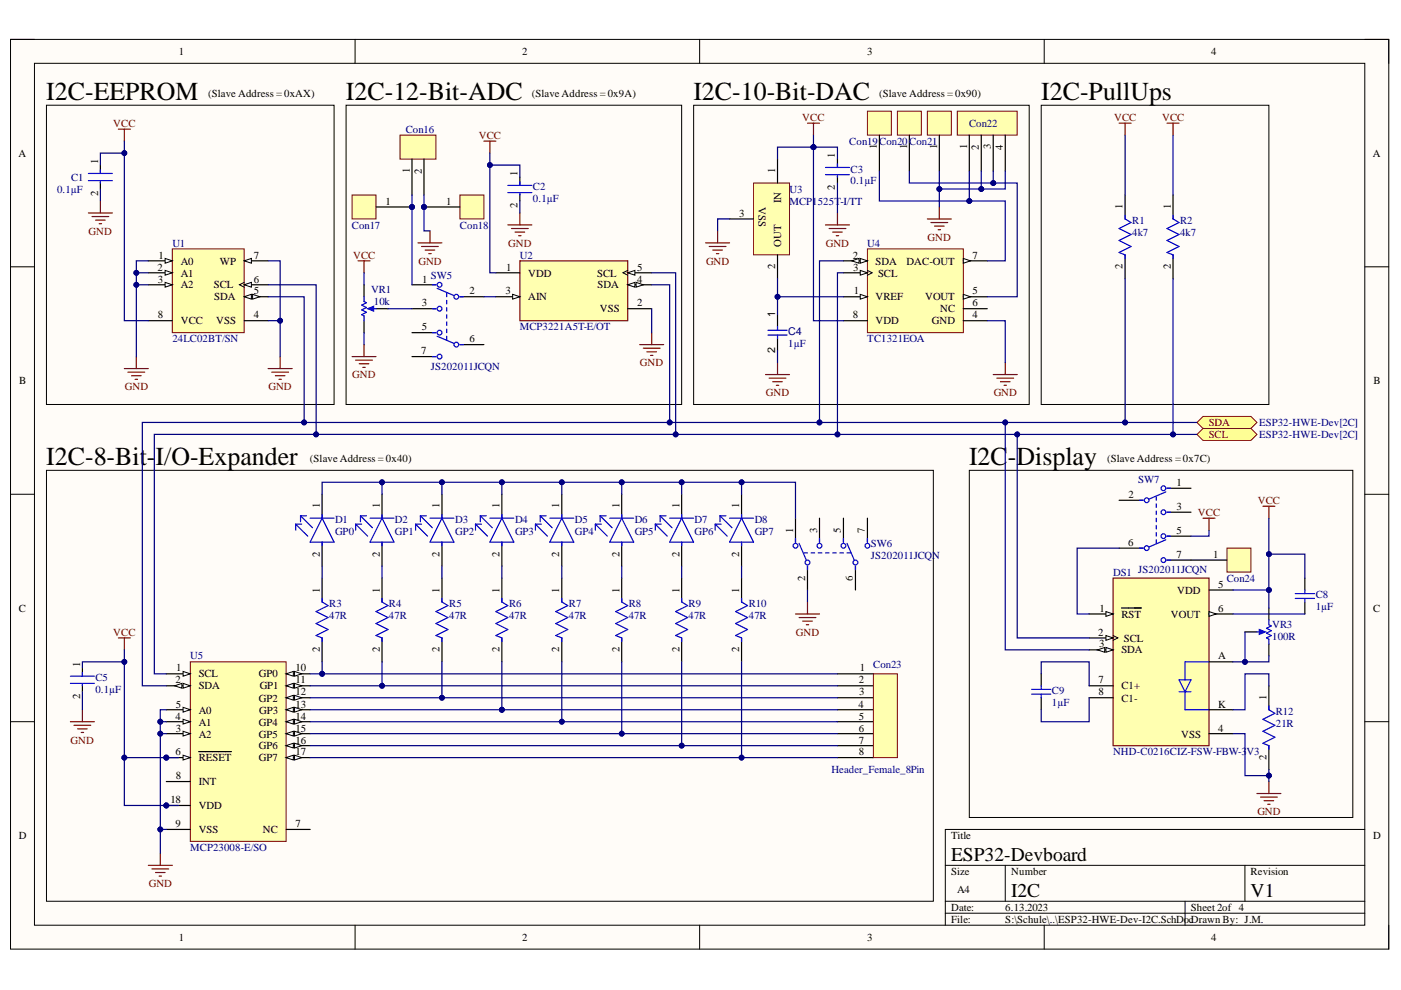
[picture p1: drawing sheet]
<svg xmlns="http://www.w3.org/2000/svg" width="297mm" height="210mm" viewBox="0 0 297 210" stroke-linecap="round" stroke-linejoin="round" font-family="sans-serif">
<defs><g id="words">
<g font-size="5.5">
<text x="9.8" y="21.1">I2C-EEPROM</text>
<text x="73.3" y="21.1">I2C-12-Bit-ADC</text>
<text x="147" y="21.1">I2C-10-Bit-DAC</text>
<text x="220.8" y="21.1">I2C-PullUps</text>
<text x="9.8" y="98.5">I2C-8-Bit-I/O-Expander</text>
<text x="205.4" y="98.5">I2C-Display</text>
</g>
<g font-size="4.1">
<text x="201.6" y="182.6">ESP32-Devboard</text>
<text x="214.4" y="190.3">I2C</text>
<text x="265.2" y="190.3">V1</text>
</g>
<g font-size="2.3">
<text x="37.9" y="11.7">1</text>
<text x="110.7" y="11.7">2</text>
<text x="183.9" y="11.7">3</text>
<text x="256.8" y="11.7">4</text>
<text x="44.2" y="20.5">(Slave Address = 0xAX)</text>
<text x="112.7" y="20.5">(Slave Address = 0x9A)</text>
<text x="186.4" y="20.5">(Slave Address = 0x90)</text>
<text x="3.9" y="33.3">A</text>
<text x="20.8" y="34.7" transform="rotate(-90 20.8 34.7)">1</text>
<text x="177" y="33.5" transform="rotate(-90 177 33.5)">1</text>
<text x="185.9" y="31.5" transform="rotate(-90 185.9 31.5)">1</text>
<text x="192.3" y="31.5" transform="rotate(-90 192.3 31.5)">1</text>
<text x="198.7" y="31.5" transform="rotate(-90 198.7 31.5)">1</text>
<text x="205" y="31.5" transform="rotate(-90 205 31.5)">1</text>
<text x="207.6" y="31.8" transform="rotate(-90 207.6 31.8)">2</text>
<text x="210.1" y="31.6" transform="rotate(-90 210.1 31.6)">3</text>
<text x="212.6" y="31.8" transform="rotate(-90 212.6 31.8)">4</text>
<text x="291" y="33.3">A</text>
<text x="20.8" y="41.7" transform="rotate(-90 20.8 41.7)">2</text>
<text x="86.9" y="36.6" transform="rotate(-90 86.9 36.6)">1</text>
<text x="89.4" y="36.8" transform="rotate(-90 89.4 36.8)">2</text>
<text x="109.7" y="37.3" transform="rotate(-90 109.7 37.3)">1</text>
<text x="164.3" y="36.8" transform="rotate(-90 164.3 36.8)">1</text>
<text x="177" y="40.4" transform="rotate(-90 177 40.4)">2</text>
<text x="81.7" y="43.4">1</text>
<text x="94.6" y="43.4">1</text>
<text x="109.7" y="44.2" transform="rotate(-90 109.7 44.2)">2</text>
<text x="156.7" y="46">3</text>
<text x="160.8" y="43.8" transform="rotate(90 160.8 43.8)">VSS</text>
<text x="165.6" y="43" transform="rotate(-90 165.6 43)">IN</text>
<text x="238" y="44.4" transform="rotate(-90 238 44.4)">1</text>
<text x="248.2" y="44.4" transform="rotate(-90 248.2 44.4)">1</text>
<text x="165.6" y="52.3" transform="rotate(-90 165.6 52.3)">OUT</text>
<text x="33.4" y="57.4">2</text>
<text x="33.5" y="59.9">3</text>
<text x="33.6" y="54.8">1</text>
<text x="38.3" y="56.1">A0</text>
<text x="38.3" y="58.6">A1</text>
<text x="46.6" y="56.1">WP</text>
<text x="53.8" y="54.8">7</text>
<text x="53.8" y="59.9">6</text>
<text x="89.5" y="59.9">1</text>
<text x="107.3" y="57.4">1</text>
<text x="112" y="58.6">VDD</text>
<text x="126.6" y="58.6">SCL</text>
<text x="135.1" y="57.4">5</text>
<text x="135.1" y="59.9">4</text>
<text x="164.3" y="57.1" transform="rotate(-90 164.3 57.1)">2</text>
<text x="180.8" y="54.8">2</text>
<text x="180.9" y="57.4">3</text>
<text x="185.7" y="56.1">SDA</text>
<text x="186.2" y="58.6">SCL</text>
<text x="192.2" y="56.1">DAC-OUT</text>
<text x="206.2" y="54.8">7</text>
<text x="238" y="57.1" transform="rotate(-90 238 57.1)">2</text>
<text x="248.2" y="57.1" transform="rotate(-90 248.2 57.1)">2</text>
<text x="38.3" y="61.2">A2</text>
<text x="45.3" y="61.2">SCL</text>
<text x="45.4" y="63.7">SDA</text>
<text x="53.8" y="62.4">5</text>
<text x="89.4" y="65">3</text>
<text x="99.6" y="62.4">2</text>
<text x="107.2" y="62.4">3</text>
<text x="112" y="63.7">AIN</text>
<text x="126.7" y="61.2">SDA</text>
<text x="135.1" y="65">2</text>
<text x="181" y="62.4">1</text>
<text x="185.7" y="63.7">VREF</text>
<text x="196.1" y="63.7">VOUT</text>
<text x="206.2" y="62.4">5</text>
<text x="206.2" y="65">6</text>
<text x="33.5" y="67.5">8</text>
<text x="38.3" y="68.8">VCC</text>
<text x="45.8" y="68.8">VSS</text>
<text x="53.8" y="67.5">4</text>
<text x="89.4" y="70">5</text>
<text x="127.2" y="66.2">VSS</text>
<text x="164.3" y="67.2" transform="rotate(-90 164.3 67.2)">1</text>
<text x="180.8" y="67.5">8</text>
<text x="185.7" y="68.8">VDD</text>
<text x="197.6" y="68.8">GND</text>
<text x="199.4" y="66.2">NC</text>
<text x="206.2" y="67.5">4</text>
<text x="89.3" y="75.1">7</text>
<text x="99.6" y="72.6">6</text>
<text x="164.3" y="74.9" transform="rotate(-90 164.3 74.9)">2</text>
<text x="4.1" y="81.4">B</text>
<text x="291.2" y="81.4">B</text>
<text x="65.7" y="98">(Slave Address = 0x40)</text>
<text x="234.7" y="98">(Slave Address = 0x7C)</text>
<text x="67.8" y="107.8" transform="rotate(-90 67.8 107.8)">1</text>
<text x="80.5" y="107.8" transform="rotate(-90 80.5 107.8)">1</text>
<text x="93.2" y="107.8" transform="rotate(-90 93.2 107.8)">1</text>
<text x="105.9" y="107.8" transform="rotate(-90 105.9 107.8)">1</text>
<text x="118.6" y="107.8" transform="rotate(-90 118.6 107.8)">1</text>
<text x="131.4" y="107.8" transform="rotate(-90 131.4 107.8)">1</text>
<text x="144" y="107.8" transform="rotate(-90 144 107.8)">1</text>
<text x="156.7" y="107.8" transform="rotate(-90 156.7 107.8)">1</text>
<text x="239.3" y="105.6">2</text>
<text x="249.4" y="103.1">1</text>
<text x="168.1" y="113" transform="rotate(-90 168.1 113)">1</text>
<text x="173.2" y="113" transform="rotate(-90 173.2 113)">3</text>
<text x="178.3" y="113" transform="rotate(-90 178.3 113)">5</text>
<text x="183.4" y="113" transform="rotate(-90 183.4 113)">7</text>
<text x="249.4" y="108.1">3</text>
<text x="249.4" y="113.2">5</text>
<text x="67.8" y="118" transform="rotate(-90 67.8 118)">2</text>
<text x="80.5" y="118" transform="rotate(-90 80.5 118)">2</text>
<text x="93.2" y="118" transform="rotate(-90 93.2 118)">2</text>
<text x="105.9" y="118" transform="rotate(-90 105.9 118)">2</text>
<text x="118.6" y="118" transform="rotate(-90 118.6 118)">2</text>
<text x="131.4" y="118" transform="rotate(-90 131.4 118)">2</text>
<text x="144" y="118" transform="rotate(-90 144 118)">2</text>
<text x="156.7" y="118" transform="rotate(-90 156.7 118)">2</text>
<text x="239.2" y="115.7">6</text>
<text x="249.4" y="118.3">7</text>
<text x="257.2" y="118.3">1</text>
<text x="67.8" y="125.6" transform="rotate(-90 67.8 125.6)">1</text>
<text x="80.5" y="125.6" transform="rotate(-90 80.5 125.6)">1</text>
<text x="93.2" y="125.6" transform="rotate(-90 93.2 125.6)">1</text>
<text x="105.9" y="125.6" transform="rotate(-90 105.9 125.6)">1</text>
<text x="118.6" y="125.6" transform="rotate(-90 118.6 125.6)">1</text>
<text x="131.4" y="125.6" transform="rotate(-90 131.4 125.6)">1</text>
<text x="144" y="125.6" transform="rotate(-90 144 125.6)">1</text>
<text x="156.7" y="125.6" transform="rotate(-90 156.7 125.6)">1</text>
<text x="170.7" y="123.1" transform="rotate(-90 170.7 123.1)">2</text>
<text x="180.8" y="123.1" transform="rotate(-90 180.8 123.1)">6</text>
<text x="249.6" y="125.9">VDD</text>
<text x="258.3" y="124.6">5</text>
<text x="4" y="129.7">C</text>
<text x="233.1" y="129.7">1</text>
<text x="237.8" y="130.9">RST</text>
<text x="248.2" y="130.9">VOUT</text>
<text x="258.3" y="129.7">6</text>
<text x="291.1" y="129.7">C</text>
<text x="232.9" y="134.7">2</text>
<text x="233" y="137.3">3</text>
<text x="238.3" y="136">SCL</text>
<text x="17" y="141.3" transform="rotate(-90 17 141.3)">1</text>
<text x="37.4" y="142.4">1</text>
<text x="42.1" y="143.6">SCL</text>
<text x="54.9" y="143.6">GP0</text>
<text x="62.7" y="142.4">10</text>
<text x="67.8" y="138.3" transform="rotate(-90 67.8 138.3)">2</text>
<text x="80.5" y="138.3" transform="rotate(-90 80.5 138.3)">2</text>
<text x="93.2" y="138.3" transform="rotate(-90 93.2 138.3)">2</text>
<text x="105.9" y="138.3" transform="rotate(-90 105.9 138.3)">2</text>
<text x="118.6" y="138.3" transform="rotate(-90 118.6 138.3)">2</text>
<text x="131.4" y="138.3" transform="rotate(-90 131.4 138.3)">2</text>
<text x="144" y="138.3" transform="rotate(-90 144 138.3)">2</text>
<text x="156.7" y="138.3" transform="rotate(-90 156.7 138.3)">2</text>
<text x="182.3" y="142.4">1</text>
<text x="237.8" y="138.6">SDA</text>
<text x="258.3" y="139.8">A</text>
<text x="17" y="148.3" transform="rotate(-90 17 148.3)">2</text>
<text x="37.2" y="144.9">2</text>
<text x="42.1" y="146.2">SDA</text>
<text x="54.9" y="148.8">GP2</text>
<text x="55.1" y="146.2">GP1</text>
<text x="62.7" y="144.9">11</text>
<text x="62.7" y="147.4">12</text>
<text x="182.1" y="144.9">2</text>
<text x="182.2" y="147.4">3</text>
<text x="232.9" y="144.9">7</text>
<text x="232.9" y="147.4">8</text>
<text x="237.8" y="146.2">C1+</text>
<text x="237.8" y="148.8">C1-</text>
<text x="268.5" y="148.4" transform="rotate(-90 268.5 148.4)">1</text>
<text x="37.2" y="152.6">4</text>
<text x="37.3" y="155.1">3</text>
<text x="37.3" y="150">5</text>
<text x="42.1" y="153.8">A1</text>
<text x="42.1" y="151.3">A0</text>
<text x="54.9" y="153.8">GP4</text>
<text x="55" y="151.3">GP3</text>
<text x="62.7" y="150">13</text>
<text x="62.7" y="152.6">14</text>
<text x="62.7" y="155.1">15</text>
<text x="182" y="150">4</text>
<text x="182.1" y="152.6">5</text>
<text x="182.1" y="155.1">6</text>
<text x="258.3" y="150">K</text>
<text x="258.3" y="155.1">4</text>
<text x="37.2" y="160.2">6</text>
<text x="42.1" y="156.4">A2</text>
<text x="42.1" y="161.4">RESET</text>
<text x="54.9" y="156.4">GP5</text>
<text x="54.9" y="158.9">GP6</text>
<text x="54.9" y="161.4">GP7</text>
<text x="62.7" y="157.6">16</text>
<text x="62.7" y="160.2">17</text>
<text x="182.1" y="157.6">7</text>
<text x="182.1" y="160.2">8</text>
<text x="250.4" y="156.4">VSS</text>
<text x="268.5" y="161.2" transform="rotate(-90 268.5 161.2)">2</text>
<text x="37.3" y="165.2">8</text>
<text x="42.1" y="166.5">INT</text>
<text x="36.1" y="170.3">18</text>
<text x="42.1" y="171.6">VDD</text>
<text x="4" y="177.9">D</text>
<text x="37.2" y="175.4">9</text>
<text x="42.1" y="176.7">VSS</text>
<text x="55.7" y="176.7">NC</text>
<text x="62.7" y="175.4">7</text>
<text x="201.6" y="177.9">Title</text>
<text x="291.1" y="177.9">D</text>
<text x="201.6" y="185.5">Size</text>
<text x="214.4" y="185.5">Number</text>
<text x="265.2" y="185.5">Revision</text>
<text x="202.9" y="189.3">A4</text>
<text x="201.6" y="193.1">Date:</text>
<text x="201.6" y="195.7">File:</text>
<text x="213.1" y="193.1">6.13.2023</text>
<text x="213.1" y="195.7">S:\Schule\..\ESP32-HWE-Dev-I2C.SchDocDrawn By: J.M.</text>
<text x="252.5" y="193.1">Sheet 2of 4</text>
<text x="37.9" y="199.5">1</text>
<text x="110.7" y="199.5">2</text>
<text x="183.9" y="199.5">3</text>
<text x="256.8" y="199.5">4</text>
</g>
<g font-size="2.3" fill="#800000">
<text x="24" y="26.9">VCC</text>
<text x="101.5" y="29.5">VCC</text>
<text x="170.1" y="25.6">VCC</text>
<text x="236.2" y="25.6">VCC</text>
<text x="246.4" y="25.6">VCC</text>
<text x="18.8" y="49.8">GND</text>
<text x="107.8" y="52.3">GND</text>
<text x="175.1" y="52.3">GND</text>
<text x="196.7" y="51">GND</text>
<text x="74.9" y="54.8">VCC</text>
<text x="88.7" y="56.1">GND</text>
<text x="149.7" y="56.1">GND</text>
<text x="135.7" y="77.6">GND</text>
<text x="26.5" y="82.7">GND</text>
<text x="56.9" y="82.7">GND</text>
<text x="74.7" y="80.2">GND</text>
<text x="162.4" y="84">GND</text>
<text x="210.7" y="84">GND</text>
<text x="256.3" y="90.4">SDA</text>
<text x="256.3" y="92.9">SCL</text>
<text x="266.7" y="106.9">VCC</text>
<text x="254" y="109.4">VCC</text>
<text x="24" y="134.7">VCC</text>
<text x="168.7" y="134.7">GND</text>
<text x="15" y="157.6">GND</text>
<text x="266.6" y="172.9">GND</text>
<text x="31.5" y="188.1">GND</text>
</g>
<g font-size="2.3" fill="#000080">
<text x="86" y="28.1">Con16</text>
<text x="205.4" y="26.9">Con22</text>
<text x="180.1" y="30.8">Con19Con20Con21</text>
<text x="12.1" y="40.9">0.1µF</text>
<text x="15.1" y="38.4">C1</text>
<text x="113" y="40.4">C2</text>
<text x="167.4" y="40.9">U3</text>
<text x="180.3" y="36.6">C3</text>
<text x="180.3" y="39.1">0.1µF</text>
<text x="113" y="42.9">0.1µF</text>
<text x="167.4" y="43.4">MCP1525T-I/TT</text>
<text x="240" y="47.5">R1</text>
<text x="250.2" y="47.5">R2</text>
<text x="36.5" y="52.3">U1</text>
<text x="74.6" y="48.5">Con17</text>
<text x="97.5" y="48.5">Con18</text>
<text x="183.9" y="52.3">U4</text>
<text x="240" y="50">4k7</text>
<text x="250.2" y="50">4k7</text>
<text x="91.3" y="59.1">SW5</text>
<text x="110.2" y="54.8">U2</text>
<text x="78.7" y="62.2">VR1</text>
<text x="79.3" y="64.7">10k</text>
<text x="110.2" y="70">MCP3221A5T-E/OT</text>
<text x="167.1" y="71.1">C4</text>
<text x="36.5" y="72.6">24LC02BT/SN</text>
<text x="167.1" y="73.6">1µF</text>
<text x="183.9" y="72.6">TC1321EOA</text>
<text x="91.3" y="78.4">JS202011JCQN</text>
<text x="266.9" y="90.4">ESP32-HWE-Dev[2C]</text>
<text x="266.9" y="92.9">ESP32-HWE-Dev[2C]</text>
<text x="241.3" y="102.3">SW7</text>
<text x="71" y="110.9">D1</text>
<text x="71" y="113.5">GP0</text>
<text x="83.7" y="110.9">D2</text>
<text x="83.7" y="113.5">GP1</text>
<text x="96.5" y="110.9">D3</text>
<text x="96.5" y="113.5">GP2</text>
<text x="109.2" y="110.9">D4</text>
<text x="109.2" y="113.5">GP3</text>
<text x="121.9" y="110.9">D5</text>
<text x="121.9" y="113.5">GP4</text>
<text x="134.6" y="110.9">D6</text>
<text x="134.6" y="113.5">GP5</text>
<text x="147.3" y="110.9">D7</text>
<text x="147.3" y="113.5">GP6</text>
<text x="160" y="110.9">D8</text>
<text x="160" y="113.5">GP7</text>
<text x="184.6" y="116">SW6</text>
<text x="184.6" y="118.5">JS202011JCQN</text>
<text x="236" y="122.1">DS1 JS202011JCQN</text>
<text x="260.1" y="123.3">Con24</text>
<text x="69.8" y="128.7">R3</text>
<text x="69.8" y="131.2">47R</text>
<text x="82.5" y="128.7">R4</text>
<text x="82.5" y="131.2">47R</text>
<text x="95.2" y="128.7">R5</text>
<text x="95.2" y="131.2">47R</text>
<text x="107.9" y="128.7">R6</text>
<text x="107.9" y="131.2">47R</text>
<text x="120.6" y="128.7">R7</text>
<text x="120.6" y="131.2">47R</text>
<text x="133.3" y="128.7">R8</text>
<text x="133.3" y="131.2">47R</text>
<text x="146" y="128.7">R9</text>
<text x="146" y="131.2">47R</text>
<text x="158.8" y="128.7">R10</text>
<text x="158.8" y="131.2">47R</text>
<text x="278.9" y="126.9">C8</text>
<text x="278.9" y="129.4">1µF</text>
<text x="269.7" y="133.2">VR3</text>
<text x="269.7" y="135.8">100R</text>
<text x="40.3" y="139.8">U5</text>
<text x="185.1" y="141.6">Con23</text>
<text x="20.2" y="144.4">C5</text>
<text x="20.2" y="146.9">0.1µF</text>
<text x="223" y="147.2">C9</text>
<text x="223" y="149.8">1µF</text>
<text x="270.5" y="151.6">R12</text>
<text x="270.5" y="154.1">21R</text>
<text x="236" y="160.2">NHD-C0216CIZ-FSW-FBW-3</text>
<text x="264.3" y="160.2">V3</text>
<text x="176.3" y="164">Header_Female_8Pin</text>
<text x="40.3" y="180.5">MCP23008-E/SO</text>
</g>
</g></defs>
<path d="M2.2 8.4h292.2v192.8h-292.2z" fill-rule="evenodd" fill="#fffcf8"/>
<path d="M2.2 8.4h292.2v192.8h-292.2z" fill="none" stroke="#000" stroke-width=".21"/>
<path d="M7.3 13.4h282.1v182.8h-282.1z" fill-rule="evenodd" fill="#fffcf8"/>
<g fill="none" stroke="#000" stroke-width=".21">
<path d="M2.2 8.3h5.1M7.3 13.4h282.1v182.8h-282.1zM75.3 8.3v5.1M148.3 8.3v5.1M221.4 8.4v5M289.4 8.4h5v5M2.2 56.6h5.1M289.4 56.6h5M2.2 104.8h5.1M289.4 104.8h5M2.2 153h5.1M289.4 153h5"/>
<path d="M289.4 175.9h-89v20.3M75.3 196.2v5M148.3 196.2v5M200.4 183.5h89M200.4 191.1h89M200.4 193.6h89M213.1 183.5v7.6M221.4 196.2v5M251.2 191.1v5.1M264 183.5v7.6M294.4 196.2v5"/>
</g>
<path d="M36.5 52.8h15.3v17.7h-15.3z" fill-rule="evenodd" fill="#ffffb0"/>
<path d="M36.5 52.8h15.3v17.7h-15.3z" fill="none" stroke="#800000" stroke-width=".21"/>
<path d="M31.4 55.3h5.1" fill="none" stroke="#000" stroke-width=".25"/>
<path d="M35 54.8l1.5 .5-1.5 .5z" fill="#f8fcff"/>
<path d="M35 54.8l1.5 .5-1.5 .5z" fill="none" stroke="#000" stroke-width=".21"/>
<path d="M51.8 62.9h5.1" fill="none" stroke="#000" stroke-width=".25"/>
<path d="M51.8 62.9l1.5-.5v1z" fill="#f8fcff"/>
<path d="M51.8 62.9l1.5-.5v1z" fill="none" stroke="#000" stroke-width=".21"/>
<path d="M53.6 62.4l1.5 .5-1.5 .5z" fill="#f8fcff"/>
<path d="M53.6 62.4l1.5 .5-1.5 .5z" fill="none" stroke="#000" stroke-width=".21"/>
<path d="M31.4 60.4h5.1" fill="none" stroke="#000" stroke-width=".25"/>
<path d="M35 59.9l1.5 .5-1.5 .5z" fill="#f8fcff"/>
<path d="M35 59.9l1.5 .5-1.5 .5z" fill="none" stroke="#000" stroke-width=".21"/>
<path d="M31.4 57.8h5.1" fill="none" stroke="#000" stroke-width=".25"/>
<path d="M35 57.3l1.5 .5-1.5 .5z" fill="#f8fcff"/>
<path d="M35 57.3l1.5 .5-1.5 .5z" fill="none" stroke="#000" stroke-width=".21"/>
<path d="M51.8 55.3h5.1" fill="none" stroke="#000" stroke-width=".25"/>
<path d="M51.8 55.3l1.5-.5v1z" fill="#f8fcff"/>
<path d="M51.8 55.3l1.5-.5v1z" fill="none" stroke="#000" stroke-width=".21"/>
<path d="M51.8 68h5.1M51.8 60.4h5.1" fill="none" stroke="#000" stroke-width=".25"/>
<path d="M51.8 60.4l1.5-.5v1z" fill="#f8fcff"/>
<path d="M9.8 22.3h61v63.5h-61zM51.8 59.9l-1 .5 1 .5M51.8 60.4l1.5-.5v1z" fill="none" stroke="#000" stroke-width=".21"/>
<path d="M21.3 35v1.8M21.3 38.6v1.5M31.4 68h5.1" fill="none" stroke="#000" stroke-width=".25"/>
<g fill="none" stroke="#800000" stroke-width=".25">
<path d="M18.7 45.2h5.1M19.5 45.9h3.6M20.3 46.7h2M21 47.4h.5M21.3 42.6v2.6M26.4 78.1h5M27.1 78.9h3.6M27.9 79.7h2M28.9 75.6v2.5M56.9 78.1h5M57.6 78.9h3.6M58.4 79.7h2"/>
<path d="M59.4 75.6v2.5M28.7 80.4h.5M59.1 80.4h.6"/>
</g>
<path d="M18.7 36.8h5.1M18.7 38.3h5.1M21.3 36v.8M21.3 38.6v.2" fill="none" stroke="#00f" stroke-width=".25"/>
<path d="M110.2 55.3h22.9v12.7h-22.9z" fill-rule="evenodd" fill="#ffffb0"/>
<path d="M110.2 55.3h22.9v12.7h-22.9z" fill="none" stroke="#800000" stroke-width=".25"/>
<path d="M105.1 57.8h5.1M105.1 62.9h5.1" fill="none" stroke="#000" stroke-width=".25"/>
<path d="M108.7 62.4l1.5 .5-1.5 .5z" fill="#f8fcff"/>
<path d="M108.7 62.4l1.5 .5-1.5 .5z" fill="none" stroke="#000" stroke-width=".21"/>
<path d="M133.1 57.8h5.1" fill="none" stroke="#000" stroke-width=".25"/>
<path d="M133.1 57.8l1.5-.5v1z" fill="#f8fcff"/>
<path d="M133.1 57.8l1.5-.5v1zM133.1 57.3l-1 .5 1 .5" fill="none" stroke="#000" stroke-width=".21"/>
<path d="M133.1 60.4h5.1" fill="none" stroke="#000" stroke-width=".25"/>
<path d="M133.1 60.4l1.5-.5v1z" fill="#f8fcff"/>
<path d="M133.1 60.4l1.5-.5v1z" fill="none" stroke="#000" stroke-width=".21"/>
<path d="M134.9 59.9l1.5 .5-1.5 .5z" fill="#f8fcff"/>
<path d="M134.9 59.9l1.5 .5-1.5 .5z" fill="none" stroke="#000" stroke-width=".21"/>
<path d="M110.2 37.5v1.8M110.2 41.1v1.5M77.2 68v2.5M79.7 65.5h2.6M133.1 65.5h5.1" fill="none" stroke="#000" stroke-width=".25"/>
<path d="M107.7 39.3h5.1M110.2 38.6v.7M107.7 40.8h5.1M110.2 41.1v.2M78.5 65.5h1.2" fill="none" stroke="#00f" stroke-width=".25"/>
<path d="M107.7 47.7h5.1M108.4 48.5h3.6M109.2 49.2h2M110 50h.5M110.2 45.2v2.5M135.6 73.1h5.1M136.4 73.8h3.5M137.2 74.6h2M137.9 75.4h.5M138.2 70.5v2.6" fill="none" stroke="#800000" stroke-width=".25"/>
<path d="M77.9 65.5l1.3-.6v1.1z" fill="#00f"/>
<path d="M77.2 62.9v1l.5 .3-1 .5 1 .5-1 .5 1 .5-1 .5 .5 .3v1M77.9 65.5l1.3-.6v1.1z" fill="none" stroke="#00f" stroke-width=".25"/>
<path d="M77.2 60.4v2.5" fill="none" stroke="#000" stroke-width=".25"/>
<path d="M74.6 75.6h5.1M75.4 76.4h3.6M76.2 77.1h2M76.9 77.9h.5M77.2 73.1v2.5" fill="none" stroke="#800000" stroke-width=".25"/>
<path d="M73.4 22.3h71.1v63.5h-71.1z" fill="none" stroke="#000" stroke-width=".21"/>
<path d="M159.8 38.8h7.6v15.2h-7.6z" fill-rule="evenodd" fill="#ffffb0"/>
<path d="M159.8 38.8h7.6v15.2h-7.6z" fill="none" stroke="#800000" stroke-width=".21"/>
<path d="M164.8 33.7v5.1M154.7 46.4h5.1M164.8 54v5.1" fill="none" stroke="#000" stroke-width=".25"/>
<path d="M183.9 52.8h20.3v17.7h-20.3z" fill-rule="evenodd" fill="#ffffb0"/>
<path d="M183.9 52.8h20.3v17.7h-20.3z" fill="none" stroke="#800000" stroke-width=".21"/>
<path d="M178.8 62.9h5.1" fill="none" stroke="#000" stroke-width=".25"/>
<path d="M182.4 62.4l1.5 .5-1.5 .5z" fill="#f8fcff"/>
<path d="M182.4 62.4l1.5 .5-1.5 .5z" fill="none" stroke="#000" stroke-width=".21"/>
<path d="M178.8 55.3h5.1M204.2 68h5.1" fill="none" stroke="#000" stroke-width=".25"/>
<path d="M182.4 54.8l1.5 .5-1.5 .5z" fill="#f8fcff"/>
<path d="M182.4 54.8l1.5 .5-1.5 .5z" fill="none" stroke="#000" stroke-width=".21"/>
<path d="M180.6 55.3l1.5-.5v1z" fill="#f8fcff"/>
<path d="M180.6 55.3l1.5-.5v1z" fill="none" stroke="#000" stroke-width=".21"/>
<path d="M204.2 62.9h5.1" fill="none" stroke="#000" stroke-width=".25"/>
<path d="M204.2 62.4l1.6 .5-1.6 .5z" fill="#f8fcff"/>
<path d="M204.2 62.4l1.6 .5-1.6 .5z" fill="none" stroke="#000" stroke-width=".21"/>
<path d="M178.8 57.8h5.1" fill="none" stroke="#000" stroke-width=".25"/>
<path d="M182.4 57.3l1.5 .5-1.5 .5z" fill="#f8fcff"/>
<path d="M182.4 57.3l1.5 .5-1.5 .5zM183.9 57.3l1 .5-1 .5" fill="none" stroke="#000" stroke-width=".21"/>
<path d="M204.2 55.3h5.1M178.8 68h5.1M204.2 65.5h5.1" fill="none" stroke="#000" stroke-width=".25"/>
<path d="M204.2 54.8l1.6 .5-1.6 .5z" fill="#f8fcff"/>
<path d="M147.1 22.3h71.1v63.5h-71.1zM220.8 22.3h48.2v63.5h-48.2zM204.2 54.8l1.6 .5-1.6 .5z" fill="none" stroke="#000" stroke-width=".21"/>
<path d="M177.6 33.7v1.8M177.6 37.3v1.5M238.5 41.3v5.1M238.5 54v5.1M248.7 41.3v5.1M248.7 54v5.1M164.8 66.7v2.6M164.8 71.8v2.5" fill="none" stroke="#000" stroke-width=".25"/>
<path d="M175 35.5h5.1M175 37h5.1M177.6 34.7v.8M177.6 37.3v.2M238.5 45.7v.7l1.3 .8-2.5 1.3 2.5 1.2-2.5 1.3 2.5 1.3-2.5 1.2 1.2 .5v.8M248.7 45.7v.7l1.3 .8-2.6 1.3 2.6 1.2-2.6 1.3 2.6 1.3-2.6 1.2 1.3 .5v.8M162.8 71h4.1M162.8 70h4.1M164.8 69.3v.7M164.8 71v.8" fill="none" stroke="#00f" stroke-width=".25"/>
<g fill="none" stroke="#800000" stroke-width=".25">
<path d="M25.1 27.4h2.5M26.4 27.4v2.5M102.6 29.9h2.5M103.9 29.9v2.6M171.2 26.1h2.6M172.5 26.1v2.6M237.3 26.1h2.5M238.5 26.1v2.6M247.4 26.1h2.6M248.7 26.1v2.6M75.9 55.3h2.6M77.2 55.3v2.5"/>
<path d="M149.6 51.5h5.1M150.4 52.3h3.5M151.1 53h2.1M151.9 53.8h.5M152.1 49v2.5M175 47.7h5.1M175.8 48.5h3.5M176.5 49.2h2.1M177.3 50h.5M177.6 45.2v2.5M162.3 79.4h5.1M164.8 76.9v2.5"/>
<path d="M210.6 79.4h5.1M213.1 76.9v2.5M163.1 80.2h3.5M163.8 80.9h2.1M164.6 81.7h.5M211.4 80.2h3.5M212.1 80.9h2M212.9 81.7h.5"/>
</g>
<circle cx="35.3" cy="160.6" r=".51" fill="#000080"/>
<circle cx="35.3" cy="160.6" r=".51" fill="none" stroke="#000080" stroke-width=".21"/>
<circle cx="35.3" cy="170.8" r=".51" fill="#000080"/>
<circle cx="35.3" cy="170.8" r=".51" fill="none" stroke="#000080" stroke-width=".21"/>
<path d="M40.3 140.3h20.4v38.1h-20.4z" fill-rule="evenodd" fill="#ffffb0"/>
<path d="M40.3 140.3h20.4v38.1h-20.4z" fill="none" stroke="#800000" stroke-width=".21"/>
<path d="M35.3 155.6h5" fill="none" stroke="#000" stroke-width=".25"/>
<path d="M38.8 155l1.5 .6-1.5 .5z" fill="#f8fcff"/>
<path d="M38.8 155l1.5 .6-1.5 .5z" fill="none" stroke="#000" stroke-width=".21"/>
<path d="M35.3 153h5" fill="none" stroke="#000" stroke-width=".25"/>
<path d="M38.8 152.5l1.5 .5-1.5 .5z" fill="#f8fcff"/>
<path d="M38.8 152.5l1.5 .5-1.5 .5z" fill="none" stroke="#000" stroke-width=".21"/>
<path d="M35.3 150.5h5" fill="none" stroke="#000" stroke-width=".25"/>
<path d="M38.8 150l1.5 .5-1.5 .5z" fill="#f8fcff"/>
<path d="M38.8 150l1.5 .5-1.5 .5z" fill="none" stroke="#000" stroke-width=".21"/>
<path d="M35.3 160.6h5" fill="none" stroke="#000" stroke-width=".25"/>
<path d="M38.8 160.1l1.5 .5-1.5 .5z" fill="#f8fcff"/>
<path d="M38.8 160.1l1.5 .5-1.5 .5z" fill="none" stroke="#000" stroke-width=".21"/>
<path d="M42.1 159.4h7" fill="none" stroke="#000" stroke-width=".25"/>
<circle cx="35.3" cy="160.6" r=".51" fill="#000080"/>
<circle cx="35.3" cy="160.6" r=".51" fill="none" stroke="#000080" stroke-width=".21"/>
<path d="M60.7 142.9h5.1M35.3 165.7h5M60.7 175.9h5.1" fill="none" stroke="#000" stroke-width=".25"/>
<path d="M60.7 142.9l1.5-.5v1z" fill="#f8fcff"/>
<path d="M60.7 142.9l1.5-.5v1z" fill="none" stroke="#000" stroke-width=".21"/>
<path d="M62.4 142.4l1.6 .5-1.6 .5z" fill="#f8fcff"/>
<path d="M62.4 142.4l1.6 .5-1.6 .5z" fill="none" stroke="#000" stroke-width=".21"/>
<path d="M60.7 145.4h5.1" fill="none" stroke="#000" stroke-width=".25"/>
<path d="M60.7 145.4l1.5-.5v1z" fill="#f8fcff"/>
<path d="M60.7 145.4l1.5-.5v1z" fill="none" stroke="#000" stroke-width=".21"/>
<path d="M62.4 144.9l1.6 .5-1.6 .5z" fill="#f8fcff"/>
<path d="M62.4 144.9l1.6 .5-1.6 .5z" fill="none" stroke="#000" stroke-width=".21"/>
<path d="M60.7 147.9h5.1" fill="none" stroke="#000" stroke-width=".25"/>
<path d="M60.7 147.9l1.5-.5v1z" fill="#f8fcff"/>
<path d="M60.7 147.9l1.5-.5v1z" fill="none" stroke="#000" stroke-width=".21"/>
<path d="M62.4 147.4l1.6 .5-1.6 .5z" fill="#f8fcff"/>
<path d="M62.4 147.4l1.6 .5-1.6 .5z" fill="none" stroke="#000" stroke-width=".21"/>
<path d="M60.7 150.5h5.1" fill="none" stroke="#000" stroke-width=".25"/>
<path d="M60.7 150.5l1.5-.5v1z" fill="#f8fcff"/>
<path d="M60.7 150.5l1.5-.5v1z" fill="none" stroke="#000" stroke-width=".21"/>
<path d="M62.4 150l1.6 .5-1.6 .5z" fill="#f8fcff"/>
<path d="M62.4 150l1.6 .5-1.6 .5z" fill="none" stroke="#000" stroke-width=".21"/>
<path d="M60.7 153h5.1" fill="none" stroke="#000" stroke-width=".25"/>
<path d="M60.7 153l1.5-.5v1z" fill="#f8fcff"/>
<path d="M60.7 153l1.5-.5v1z" fill="none" stroke="#000" stroke-width=".21"/>
<path d="M62.4 152.5l1.6 .5-1.6 .5z" fill="#f8fcff"/>
<path d="M62.4 152.5l1.6 .5-1.6 .5z" fill="none" stroke="#000" stroke-width=".21"/>
<path d="M60.7 155.6h5.1" fill="none" stroke="#000" stroke-width=".25"/>
<path d="M60.7 155.6l1.5-.6v1.1z" fill="#f8fcff"/>
<path d="M60.7 155.6l1.5-.6v1.1z" fill="none" stroke="#000" stroke-width=".21"/>
<path d="M62.4 155l1.6 .6-1.6 .5z" fill="#f8fcff"/>
<path d="M62.4 155l1.6 .6-1.6 .5z" fill="none" stroke="#000" stroke-width=".21"/>
<path d="M60.7 158.1h5.1" fill="none" stroke="#000" stroke-width=".25"/>
<path d="M60.7 158.1l1.5-.5v1z" fill="#f8fcff"/>
<path d="M60.7 158.1l1.5-.5v1z" fill="none" stroke="#000" stroke-width=".21"/>
<path d="M62.4 157.6l1.6 .5-1.6 .5z" fill="#f8fcff"/>
<path d="M62.4 157.6l1.6 .5-1.6 .5z" fill="none" stroke="#000" stroke-width=".21"/>
<path d="M60.7 160.6h5.1" fill="none" stroke="#000" stroke-width=".25"/>
<path d="M60.7 160.6l1.5-.5v1z" fill="#f8fcff"/>
<path d="M60.7 160.6l1.5-.5v1z" fill="none" stroke="#000" stroke-width=".21"/>
<path d="M62.4 160.1l1.6 .5-1.6 .5z" fill="#f8fcff"/>
<path d="M62.4 160.1l1.6 .5-1.6 .5z" fill="none" stroke="#000" stroke-width=".21"/>
<path d="M35.3 175.9h5M35.3 170.8h5" fill="none" stroke="#000" stroke-width=".25"/>
<circle cx="35.3" cy="170.8" r=".51" fill="#000080"/>
<circle cx="35.3" cy="170.8" r=".51" fill="none" stroke="#000080" stroke-width=".21"/>
<path d="M35.3 142.9h5" fill="none" stroke="#000" stroke-width=".25"/>
<path d="M38.8 142.4l1.5 .5-1.5 .5z" fill="#f8fcff"/>
<path d="M38.8 142.4l1.5 .5-1.5 .5z" fill="none" stroke="#000" stroke-width=".21"/>
<path d="M35.3 145.4h5" fill="none" stroke="#000" stroke-width=".25"/>
<path d="M38.8 144.9l1.5 .5-1.5 .5z" fill="#f8fcff"/>
<path d="M38.8 144.9l1.5 .5-1.5 .5z" fill="none" stroke="#000" stroke-width=".21"/>
<path d="M37 145.4l1.6-.5v1z" fill="#f8fcff"/>
<path d="M9.9 99.7h188v91.4h-188zM37 145.4l1.6-.5v1z" fill="none" stroke="#000" stroke-width=".21"/>
<path d="M25.1 135.3h2.5M26.4 135.3v2.5M14.9 153h5.1M15.7 153.8h3.5M16.5 154.5h2M17.2 155.3h.5M17.5 150.5v2.5M31.5 183.5h5M32.2 184.2h3.6M33 185h2M33.7 185.8h.5M34 180.9v2.6" fill="none" stroke="#800000" stroke-width=".25"/>
<g fill="none" stroke="#000" stroke-width=".25">
<path d="M68.3 104.8v5.1M68.3 114.9v5.1M81 104.8v5.1M81 114.9v5.1M93.7 104.8v5.1M93.7 114.9v5.1M106.4 104.8v5.1M106.4 114.9v5.1M119.1 104.8v5.1M119.1 114.9v5.1M131.8 104.8v5.1M131.8 114.9v5.1"/>
<path d="M144.5 104.8v5.1M144.5 114.9v5.1M157.2 104.8v5.1M157.2 114.9v5.1M68.3 122.6v5M68.3 135.3v5M81 122.6v5M81 135.3v5M93.7 122.6v5M93.7 135.3v5M106.4 122.6v5M106.4 135.3v5"/>
<path d="M119.1 122.6v5M119.1 135.3v5M131.8 122.6v5M131.8 135.3v5M144.5 122.6v5M144.5 135.3v5M157.2 122.6v5M157.2 135.3v5M17.5 141.6v1.8M17.5 145.1v1.6"/>
</g>
<g fill="none" stroke="#00f" stroke-width=".25">
<path d="M62.7 111.1l2.5 2.6M62.7 111.1v1.3M62.7 111.1h1.3M63.7 109.4l2.6 2.5M63.7 109.4v1.2M63.7 109.4h1.3M65.8 109.9h5M68.3 109.9l2.5 5h-5zM68.3 109.1v.8M68.3 114.9v.8M75.4 111.1h1.3M75.4 111.1l2.5 2.6"/>
<path d="M75.4 111.1v1.3M76.4 109.4h1.3M76.4 109.4l2.6 2.5M76.4 109.4v1.2M78.5 109.9h5M81 109.9l2.5 5h-5zM81 109.1v.8M81 114.9v.8M88.1 111.1h1.3M88.1 111.1l2.5 2.6M88.1 111.1v1.3M89.1 109.4h1.3"/>
<path d="M89.1 109.4l2.6 2.5M89.1 109.4v1.2M91.2 109.9h5M93.7 109.9l2.5 5h-5zM93.7 109.1v.8M93.7 114.9v.8M100.8 111.1h1.3M100.8 111.1l2.6 2.6M100.8 111.1v1.3M101.8 109.4h1.3M101.8 109.4l2.6 2.5M101.8 109.4v1.2"/>
<path d="M103.9 109.9h5M106.4 109.9l2.5 5h-5zM106.4 109.1v.8M106.4 114.9v.8M113.5 111.1h1.3M113.5 111.1l2.6 2.6M113.5 111.1v1.3M114.5 109.4h1.3M114.5 109.4l2.6 2.5M114.5 109.4v1.2M116.6 109.9h5.1M119.1 109.9l2.6 5h-5.1z"/>
<path d="M119.1 109.1v.8M119.1 114.9v.8M126.2 111.1h1.3M126.2 111.1l2.6 2.6M126.2 111.1v1.3M127.2 109.4h1.3M127.2 109.4l2.6 2.5M127.2 109.4v1.2M129.3 109.9h5.1M131.8 109.9l2.6 5h-5.1zM131.8 109.1v.8M131.8 114.9v.8"/>
<path d="M138.9 111.1h1.3M138.9 111.1l2.6 2.6M138.9 111.1v1.3M139.9 109.4h1.3M139.9 109.4l2.6 2.5M139.9 109.4v1.2M142 109.9h5.1M144.5 109.9l2.6 5h-5.1zM144.5 109.1v.8M144.5 114.9v.8M151.6 111.1h1.3M151.6 111.1l2.6 2.6"/>
<path d="M151.6 111.1v1.3M152.7 109.4h1.2M152.7 109.4l2.5 2.5M152.7 109.4v1.2M154.7 109.9h5.1M157.2 109.9l2.6 5h-5.1zM157.2 109.1v.8M157.2 114.9v.8M68.3 126.9v.7l1.3 .8-2.6 1.3 2.6 1.2-2.6 1.3 2.6 1.3-2.6 1.2 1.3 .6v.7M81 126.9v.7l1.3 .8-2.6 1.3 2.6 1.2-2.6 1.3 2.6 1.3-2.6 1.2 1.3 .6v.7M93.7 126.9v.7l1.3 .8-2.6 1.3 2.6 1.2-2.6 1.3 2.6 1.3-2.6 1.2 1.3 .6v.7M106.4 126.9v.7l1.3 .8-2.6 1.3 2.6 1.2-2.6 1.3 2.6 1.3-2.6 1.2 1.3 .6v.7"/>
<path d="M119.1 126.9v.7l1.3 .8-2.6 1.3 2.6 1.2-2.6 1.3 2.6 1.3-2.6 1.2 1.3 .6v.7M131.8 126.9v.7l1.3 .8-2.6 1.3 2.6 1.2-2.6 1.3 2.6 1.3-2.6 1.2 1.3 .6v.7M144.5 126.9v.7l1.3 .8-2.6 1.3 2.6 1.2-2.6 1.3 2.6 1.3-2.6 1.2 1.3 .6v.7M157.2 126.9v.7l1.3 .8-2.5 1.3 2.5 1.2-2.5 1.3 2.5 1.3-2.5 1.2 1.2 .6v.7M14.9 143.4h5.1M14.9 144.9h5.1M17.5 142.6v.8M17.5 145.1v.3"/>
</g>
<path d="M236 122.6h20.3v35.5h-20.3z" fill-rule="evenodd" fill="#ffffb0"/>
<path d="M236 122.6h20.3v35.5h-20.3z" fill="none" stroke="#800000" stroke-width=".25"/>
<path d="M250 144.1h2.5l-1.3 2.6zM250 146.7h2.5M251.2 146.7v3.8h5.1M256.3 140.3h-5.1v3.8" fill="none" stroke="#00f" stroke-width=".25"/>
<path d="M230.9 130.2h5.1" fill="none" stroke="#000" stroke-width=".25"/>
<path d="M234.5 129.7l1.5 .5-1.5 .5z" fill="#f8fcff"/>
<path d="M234.5 129.7l1.5 .5-1.5 .5z" fill="none" stroke="#000" stroke-width=".21"/>
<path d="M230.9 135.3h5.1M237.8 128.9h4.2" fill="none" stroke="#000" stroke-width=".25"/>
<path d="M234.5 134.7l1.5 .6-1.5 .5z" fill="#f8fcff"/>
<path d="M234.5 134.7l1.5 .6-1.5 .5zM236 134.7l1 .6-1 .5" fill="none" stroke="#000" stroke-width=".21"/>
<path d="M230.9 137.8h5.1" fill="none" stroke="#000" stroke-width=".25"/>
<path d="M234.5 137.3l1.5 .5-1.5 .5z" fill="#f8fcff"/>
<path d="M234.5 137.3l1.5 .5-1.5 .5z" fill="none" stroke="#000" stroke-width=".21"/>
<path d="M232.7 137.8l1.5-.5v1z" fill="#f8fcff"/>
<path d="M232.7 137.8l1.5-.5v1z" fill="none" stroke="#000" stroke-width=".21"/>
<path d="M256.3 125.1h5.1M256.3 130.2h5.1M230.9 145.4h5.1M230.9 147.9h5.1" fill="none" stroke="#000" stroke-width=".25"/>
<path d="M256.3 129.7l1.6 .5-1.6 .5z" fill="#f8fcff"/>
<path d="M256.3 129.7l1.6 .5-1.6 .5z" fill="none" stroke="#000" stroke-width=".21"/>
<path d="M264 134h2.5M269 128.9v2.5M276.7 122.6v2.5M276.7 127.6v2.6M220.8 142.9v2.5M220.8 147.9v2.6M256.3 140.3h5.1M256.3 150.5h5.1M256.3 155.6h5.1" fill="none" stroke="#000" stroke-width=".25"/>
<path d="M266.5 134h1.3M274.6 125.9h4.1M274.6 126.9h4.1M276.7 125.1v.8M276.7 126.9v.7M218.7 146.2h4.1M218.7 147.2h4.1M220.8 145.4v.8M220.8 147.2v.7" fill="none" stroke="#00f" stroke-width=".25"/>
<path d="M267.8 107.3h2.5M269 107.3v2.6M266.5 168.2h5.1M267.3 169h3.5M268 169.8h2M268.8 170.5h.5M269 165.7v2.5" fill="none" stroke="#800000" stroke-width=".25"/>
<path d="M267 133.5l1.3 .5-1.3 .5z" fill="#00f"/>
<path d="M267 133.5l1.3 .5-1.3 .5zM269 131.4v1.1l.5 .2-1 .5 1 .5-1 .5 1 .5-1 .6 .5 .2v1" fill="none" stroke="#00f" stroke-width=".25"/>
<path d="M269 136.5v2.6" fill="none" stroke="#000" stroke-width=".25"/>
<path d="M205.5 99.7h81.3v73.6h-81.3z" fill="none" stroke="#000" stroke-width=".21"/>
<path d="M255.1 88.3h10.1l1.3 1.3-1.3 1.2h-10.1l-1.3-1.2z" fill-rule="evenodd" fill="#ffff80"/>
<path d="M255.1 88.3h10.1l1.3 1.3-1.3 1.2h-10.1l-1.3-1.2z" fill="none" stroke="#800000" stroke-width=".21"/>
<path d="M253.8 92.1l1.3-1.3h10.1l1.3 1.3-1.3 1.3h-10.1z" fill-rule="evenodd" fill="#ffff80"/>
<path d="M253.8 92.1l1.3-1.3h10.1l1.3 1.3-1.3 1.3h-10.1z" fill="none" stroke="#800000" stroke-width=".21"/>
<path d="M87.4 60.4h5M87.4 65.5h5M87.4 70.5h5M87.4 75.6h5M97.5 62.9h5.1M97.5 73.1h5.1M269 145.4v5.1M269 158.1v5.1" fill="none" stroke="#000" stroke-width=".25"/>
<g fill="none" stroke="#00f" stroke-width=".25">
<path d="M91.7 60.4h.7M91.7 65.5h.7M91.7 70.5h.7M91.7 75.6h.7M92.7 61.1l3.5 1.6M92.7 71.3l3.5 1.5M94.7 62.2v.7M94.7 63.7v.7M94.7 65.2v.8M94.7 66.7v.8M94.7 68.2v.8M94.7 69.8v.7"/>
<path d="M94.7 71.3v.8M97.5 62.9h.8M97.5 73.1h.8M269 149.7v.8l1.3 .7-2.5 1.3 2.5 1.3-2.5 1.2 2.5 1.3-2.5 1.3 1.2 .5v.8"/>
<circle cx="93.2" cy="65.5" r=".51"/>
<circle cx="93.2" cy="60.4" r=".51"/>
<circle cx="93.2" cy="75.6" r=".51"/>
<circle cx="93.2" cy="70.5" r=".51"/>
<circle cx="96.7" cy="73.1" r=".51"/>
<circle cx="96.8" cy="62.9" r=".51"/>
</g>
<path d="M84.8 28.7h7.6v5h-7.6z" fill-rule="evenodd" fill="#ffffb0"/>
<path d="M84.8 28.7h7.6v5h-7.6z" fill="none" stroke="#800000" stroke-width=".21"/>
<path d="M87.4 33.7v7.6M89.9 33.7v7.6" fill="none" stroke="#000" stroke-width=".25"/>
<path d="M88.6 51.5h5.1M89.4 52.3h3.5M90.1 53h2.1M90.9 53.8h.5M91.2 49v2.5" fill="none" stroke="#800000" stroke-width=".25"/>
<circle cx="89.9" cy="43.9" r=".51" fill="#000080"/>
<circle cx="89.9" cy="43.9" r=".51" fill="none" stroke="#000080" stroke-width=".21"/>
<path d="M97.5 41.3h5.1v5.1h-5.1z" fill-rule="evenodd" fill="#ffffb0"/>
<path d="M97.5 41.3h5.1v5.1h-5.1z" fill="none" stroke="#800000" stroke-width=".21"/>
<path d="M89.9 43.9h7.6" fill="none" stroke="#000" stroke-width=".25"/>
<circle cx="89.9" cy="43.9" r=".51" fill="#000080"/>
<circle cx="89.9" cy="43.9" r=".51" fill="none" stroke="#000080" stroke-width=".21"/>
<circle cx="87.3" cy="43.9" r=".51" fill="#000080"/>
<circle cx="87.3" cy="43.9" r=".51" fill="none" stroke="#000080" stroke-width=".21"/>
<path d="M74.6 41.3h5.1v5.1h-5.1z" fill-rule="evenodd" fill="#ffffb0"/>
<path d="M74.6 41.3h5.1v5.1h-5.1z" fill="none" stroke="#800000" stroke-width=".21"/>
<path d="M79.7 43.9h7.7" fill="none" stroke="#000" stroke-width=".25"/>
<circle cx="87.3" cy="43.9" r=".51" fill="#000080"/>
<circle cx="87.3" cy="43.9" r=".51" fill="none" stroke="#000080" stroke-width=".21"/>
<path d="M203 23.6h12.7v5.1h-12.7z" fill-rule="evenodd" fill="#ffffb0"/>
<path d="M203 23.6h12.7v5.1h-12.7z" fill="none" stroke="#800000" stroke-width=".21"/>
<path d="M205.5 28.7v7.6M208 28.7v7.6M210.6 28.7v7.6M213.1 28.7v7.6" fill="none" stroke="#000" stroke-width=".25"/>
<path d="M190.3 23.6h5v5.1h-5z" fill-rule="evenodd" fill="#ffffb0"/>
<path d="M190.3 23.6h5v5.1h-5z" fill="none" stroke="#800000" stroke-width=".21"/>
<path d="M192.8 28.7v7.6" fill="none" stroke="#000" stroke-width=".25"/>
<path d="M183.9 23.6h5.1v5.1h-5.1z" fill-rule="evenodd" fill="#ffffb0"/>
<path d="M183.9 23.6h5.1v5.1h-5.1z" fill="none" stroke="#800000" stroke-width=".21"/>
<path d="M186.4 28.7v7.6" fill="none" stroke="#000" stroke-width=".25"/>
<path d="M196.6 46.4h5.1M197.4 47.2h3.5M198.1 47.9h2.1M198.9 48.7h.5M199.2 43.9v2.5" fill="none" stroke="#800000" stroke-width=".25"/>
<path d="M196.6 23.6h5.1v5.1h-5.1z" fill-rule="evenodd" fill="#ffffb0"/>
<path d="M196.6 23.6h5.1v5.1h-5.1z" fill="none" stroke="#800000" stroke-width=".21"/>
<g fill="none" stroke="#000" stroke-width=".25">
<path d="M199.2 28.7v7.6M168.7 109.9v5M173.8 109.9v5M178.8 109.9v5M183.9 109.9v5M171.2 120v5.1M181.4 120v5.1M177.6 142.9h7.6M177.6 145.4h7.6M177.6 147.9h7.6M177.6 150.5h7.6M177.6 153h7.6"/>
<path d="M177.6 155.6h7.6M177.6 158.1h7.6M177.6 160.6h7.6"/>
</g>
<g fill="none" stroke="#00f" stroke-width=".25">
<path d="M168.7 114.2v.7M169.4 115.2l1.5 3.6M170.4 117.2h.8M172 117.2h.7M173.5 117.2h.8M173.8 114.2v.7M175 117.2h.8M176.5 117.2h.8M178.1 117.2h.7M178.8 114.2v.7M179.6 115.2l1.5 3.6M179.6 117.2h.7"/>
<path d="M183.9 114.2v.7M171.2 120v.8M181.4 120v.8"/>
<circle cx="168.7" cy="115.7" r=".51"/>
<circle cx="171.2" cy="119.3" r=".51"/>
<circle cx="173.7" cy="115.7" r=".51"/>
<circle cx="178.8" cy="115.7" r=".51"/>
<circle cx="181.4" cy="119.3" r=".51"/>
<circle cx="183.9" cy="115.7" r=".51"/>
</g>
<path d="M168.7 130.2h5.1M169.4 130.9h3.6M170.2 131.7h2M170.9 132.5h.6M171.2 127.6v2.6" fill="none" stroke="#800000" stroke-width=".25"/>
<path d="M185.2 142.9h5.1v17.7h-5.1z" fill-rule="evenodd" fill="#ffffb0"/>
<path d="M185.2 142.9h5.1v17.7h-5.1z" fill="none" stroke="#800000" stroke-width=".21"/>
<path d="M237.3 106.1h5.1M237.3 116.2h5.1M247.4 103.5h5.1M247.4 108.6h5.1M247.4 113.7h5.1M247.4 118.8h5.1" fill="none" stroke="#000" stroke-width=".25"/>
<g fill="none" stroke="#00f" stroke-width=".25">
<path d="M241.6 106.1h.8M241.6 116.2h.8M245.1 105.3v.8M245.1 106.8v.8M245.1 108.3v.8M245.1 109.9v.7M245.1 111.4v.8M245.1 112.9v.8M245.1 114.4v.8M247.2 104.3l-3.6 1.5M247.2 114.4l-3.6 1.6M247.4 103.5h.8"/>
<path d="M247.4 108.6h.8M247.4 113.7h.8M247.4 118.8h.8"/>
<circle cx="243.1" cy="106.1" r=".51"/>
<circle cx="243.1" cy="116.2" r=".51"/>
<circle cx="246.7" cy="108.6" r=".51"/>
<circle cx="246.7" cy="103.5" r=".51"/>
<circle cx="246.7" cy="113.7" r=".51"/>
<circle cx="246.7" cy="118.8" r=".51"/>
</g>
<path d="M255.1 109.9h2.5M256.3 109.9v2.5" fill="none" stroke="#800000" stroke-width=".25"/>
<path d="M31.4 55.3h-2.5v2.5h2.5" fill="none" stroke="#000080" stroke-width=".25"/>
<circle cx="28.9" cy="57.8" r=".51" fill="#000080"/>
<circle cx="28.9" cy="57.8" r=".51" fill="none" stroke="#000080" stroke-width=".21"/>
<path d="M28.9 57.8v2.6h2.5" fill="none" stroke="#000080" stroke-width=".25"/>
<circle cx="28.9" cy="57.8" r=".51" fill="#000080"/>
<circle cx="28.9" cy="57.8" r=".51" fill="none" stroke="#000080" stroke-width=".21"/>
<circle cx="28.9" cy="60.4" r=".51" fill="#000080"/>
<circle cx="28.9" cy="60.4" r=".51" fill="none" stroke="#000080" stroke-width=".21"/>
<path d="M28.9 60.4v15.2" fill="none" stroke="#000080" stroke-width=".25"/>
<circle cx="28.9" cy="60.4" r=".51" fill="#000080"/>
<circle cx="28.9" cy="60.4" r=".51" fill="none" stroke="#000080" stroke-width=".21"/>
<path d="M26.4 29.9v38.1h5" fill="none" stroke="#000080" stroke-width=".25"/>
<circle cx="26.4" cy="32.5" r=".51" fill="#000080"/>
<circle cx="26.4" cy="32.5" r=".51" fill="none" stroke="#000080" stroke-width=".21"/>
<path d="M26.4 32.5h-5.1v2.5" fill="none" stroke="#000080" stroke-width=".25"/>
<circle cx="26.4" cy="32.5" r=".51" fill="#000080"/>
<circle cx="26.4" cy="32.5" r=".51" fill="none" stroke="#000080" stroke-width=".21"/>
<path d="M103.9 32.5v2.5h6.3v2.5M21.3 40.1v2.5M110.2 42.6v2.6" fill="none" stroke="#000080" stroke-width=".25"/>
<circle cx="103.9" cy="35" r=".51" fill="#000080"/>
<circle cx="103.9" cy="35" r=".51" fill="none" stroke="#000080" stroke-width=".21"/>
<path d="M103.9 35v22.8h1.2" fill="none" stroke="#000080" stroke-width=".25"/>
<circle cx="103.9" cy="35" r=".51" fill="#000080"/>
<circle cx="103.9" cy="35" r=".51" fill="none" stroke="#000080" stroke-width=".21"/>
<path d="M172.5 31.2v36.8h6.3M77.2 57.8v2.6M77.2 70.5v2.6M138.2 65.5v5" fill="none" stroke="#000080" stroke-width=".25"/>
<circle cx="172.5" cy="31.2" r=".51" fill="#000080"/>
<circle cx="172.5" cy="31.2" r=".51" fill="none" stroke="#000080" stroke-width=".21"/>
<path d="M172.5 31.2h-7.7v2.5" fill="none" stroke="#000080" stroke-width=".25"/>
<circle cx="172.5" cy="31.2" r=".51" fill="#000080"/>
<circle cx="172.5" cy="31.2" r=".51" fill="none" stroke="#000080" stroke-width=".21"/>
<path d="M172.5 28.7v2.5M154.7 46.4h-2.6v2.6M164.8 74.3v2.6M209.3 68h3.8v8.9" fill="none" stroke="#000080" stroke-width=".25"/>
<circle cx="172.5" cy="31.2" r=".51" fill="#000080"/>
<circle cx="172.5" cy="31.2" r=".51" fill="none" stroke="#000080" stroke-width=".21"/>
<path d="M238.5 28.7v12.6M248.7 28.7v12.6M178.8 55.3h-5v34.3h64.7v-30.5" fill="none" stroke="#000080" stroke-width=".25"/>
<circle cx="238.5" cy="89.6" r=".51" fill="#000080"/>
<circle cx="238.5" cy="89.6" r=".51" fill="none" stroke="#000080" stroke-width=".21"/>
<circle cx="213.1" cy="89.6" r=".51" fill="#000080"/>
<circle cx="213.1" cy="89.6" r=".51" fill="none" stroke="#000080" stroke-width=".21"/>
<circle cx="173.7" cy="89.6" r=".51" fill="#000080"/>
<circle cx="173.7" cy="89.6" r=".51" fill="none" stroke="#000080" stroke-width=".21"/>
<path d="M35.3 155.6h-1.3v20.3h1.3" fill="none" stroke="#000080" stroke-width=".25"/>
<circle cx="34" cy="175.9" r=".51" fill="#000080"/>
<circle cx="34" cy="175.9" r=".51" fill="none" stroke="#000080" stroke-width=".21"/>
<circle cx="34" cy="155.6" r=".51" fill="#000080"/>
<circle cx="34" cy="155.6" r=".51" fill="none" stroke="#000080" stroke-width=".21"/>
<path d="M35.3 153h-1.3v2.6" fill="none" stroke="#000080" stroke-width=".25"/>
<circle cx="34" cy="155.6" r=".51" fill="#000080"/>
<circle cx="34" cy="155.6" r=".51" fill="none" stroke="#000080" stroke-width=".21"/>
<circle cx="34" cy="153" r=".51" fill="#000080"/>
<circle cx="34" cy="153" r=".51" fill="none" stroke="#000080" stroke-width=".21"/>
<path d="M35.3 150.5h-1.3v2.5" fill="none" stroke="#000080" stroke-width=".25"/>
<circle cx="34" cy="153" r=".51" fill="#000080"/>
<circle cx="34" cy="153" r=".51" fill="none" stroke="#000080" stroke-width=".21"/>
<path d="M34 175.9v5" fill="none" stroke="#000080" stroke-width=".25"/>
<circle cx="34" cy="175.9" r=".51" fill="#000080"/>
<circle cx="34" cy="175.9" r=".51" fill="none" stroke="#000080" stroke-width=".21"/>
<path d="M64.5 89.6h-34.3v55.8h5.1" fill="none" stroke="#000080" stroke-width=".25"/>
<circle cx="64.5" cy="89.6" r=".51" fill="#000080"/>
<circle cx="64.5" cy="89.6" r=".51" fill="none" stroke="#000080" stroke-width=".21"/>
<path d="M26.4 137.8v22.8h11.4" fill="none" stroke="#000080" stroke-width=".25"/>
<circle cx="35.3" cy="160.6" r=".51" fill="#000080"/>
<circle cx="35.3" cy="160.6" r=".51" fill="none" stroke="#000080" stroke-width=".21"/>
<circle cx="26.4" cy="160.6" r=".51" fill="#000080"/>
<circle cx="26.4" cy="160.6" r=".51" fill="none" stroke="#000080" stroke-width=".21"/>
<circle cx="26.4" cy="140.3" r=".51" fill="#000080"/>
<circle cx="26.4" cy="140.3" r=".51" fill="none" stroke="#000080" stroke-width=".21"/>
<path d="M26.4 160.6v10.2h11.4" fill="none" stroke="#000080" stroke-width=".25"/>
<circle cx="35.3" cy="170.8" r=".51" fill="#000080"/>
<circle cx="35.3" cy="170.8" r=".51" fill="none" stroke="#000080" stroke-width=".21"/>
<circle cx="26.4" cy="160.6" r=".51" fill="#000080"/>
<circle cx="26.4" cy="160.6" r=".51" fill="none" stroke="#000080" stroke-width=".21"/>
<path d="M26.4 140.3h-8.9v1.3" fill="none" stroke="#000080" stroke-width=".25"/>
<circle cx="26.4" cy="140.3" r=".51" fill="#000080"/>
<circle cx="26.4" cy="140.3" r=".51" fill="none" stroke="#000080" stroke-width=".21"/>
<path d="M56.9 62.9h7.6v26.7h109.3M17.5 146.7v3.8" fill="none" stroke="#000080" stroke-width=".25"/>
<circle cx="173.7" cy="89.6" r=".51" fill="#000080"/>
<circle cx="173.7" cy="89.6" r=".51" fill="none" stroke="#000080" stroke-width=".21"/>
<circle cx="142" cy="89.6" r=".51" fill="#000080"/>
<circle cx="142" cy="89.6" r=".51" fill="none" stroke="#000080" stroke-width=".21"/>
<circle cx="64.5" cy="89.6" r=".51" fill="#000080"/>
<circle cx="64.5" cy="89.6" r=".51" fill="none" stroke="#000080" stroke-width=".21"/>
<path d="M138.2 60.4h3.8v29.2" fill="none" stroke="#000080" stroke-width=".25"/>
<circle cx="142" cy="89.6" r=".51" fill="#000080"/>
<circle cx="142" cy="89.6" r=".51" fill="none" stroke="#000080" stroke-width=".21"/>
<path d="M56.9 60.4h10.1v31.7h-34.3v50.8h2.6" fill="none" stroke="#000080" stroke-width=".25"/>
<circle cx="67" cy="92.1" r=".51" fill="#000080"/>
<circle cx="67" cy="92.1" r=".51" fill="none" stroke="#000080" stroke-width=".21"/>
<path d="M67 92.1h76.2" fill="none" stroke="#000080" stroke-width=".25"/>
<circle cx="67" cy="92.1" r=".51" fill="#000080"/>
<circle cx="67" cy="92.1" r=".51" fill="none" stroke="#000080" stroke-width=".21"/>
<circle cx="143.2" cy="92.1" r=".51" fill="#000080"/>
<circle cx="143.2" cy="92.1" r=".51" fill="none" stroke="#000080" stroke-width=".21"/>
<path d="M68.3 140.3v2.6h-2.5" fill="none" stroke="#000080" stroke-width=".25"/>
<circle cx="68.3" cy="142.9" r=".51" fill="#000080"/>
<circle cx="68.3" cy="142.9" r=".51" fill="none" stroke="#000080" stroke-width=".21"/>
<path d="M81 140.3v5.1h-15.2" fill="none" stroke="#000080" stroke-width=".25"/>
<circle cx="81" cy="145.4" r=".51" fill="#000080"/>
<circle cx="81" cy="145.4" r=".51" fill="none" stroke="#000080" stroke-width=".21"/>
<path d="M93.7 140.3v7.6h-27.9" fill="none" stroke="#000080" stroke-width=".25"/>
<circle cx="93.7" cy="147.9" r=".51" fill="#000080"/>
<circle cx="93.7" cy="147.9" r=".51" fill="none" stroke="#000080" stroke-width=".21"/>
<path d="M119.1 140.3v12.7h-53.3" fill="none" stroke="#000080" stroke-width=".25"/>
<circle cx="119.1" cy="153" r=".51" fill="#000080"/>
<circle cx="119.1" cy="153" r=".51" fill="none" stroke="#000080" stroke-width=".21"/>
<path d="M131.8 140.3v15.3h-66" fill="none" stroke="#000080" stroke-width=".25"/>
<circle cx="131.8" cy="155.6" r=".51" fill="#000080"/>
<circle cx="131.8" cy="155.6" r=".51" fill="none" stroke="#000080" stroke-width=".21"/>
<path d="M144.5 140.3v17.8h-78.7" fill="none" stroke="#000080" stroke-width=".25"/>
<circle cx="144.5" cy="158.1" r=".51" fill="#000080"/>
<circle cx="144.5" cy="158.1" r=".51" fill="none" stroke="#000080" stroke-width=".21"/>
<path d="M157.2 140.3v20.3h-91.4" fill="none" stroke="#000080" stroke-width=".25"/>
<circle cx="157.2" cy="160.6" r=".51" fill="#000080"/>
<circle cx="157.2" cy="160.6" r=".51" fill="none" stroke="#000080" stroke-width=".21"/>
<path d="M81 102.3v2.5M68.3 120v2.6M81 120v2.6M93.7 120v2.6M106.4 120v2.6M119.1 120v2.6M131.8 120v2.6M144.5 120v2.6M157.2 120v2.6" fill="none" stroke="#000080" stroke-width=".25"/>
<circle cx="81" cy="102.3" r=".51" fill="#000080"/>
<circle cx="81" cy="102.3" r=".51" fill="none" stroke="#000080" stroke-width=".21"/>
<path d="M93.7 102.3v2.5" fill="none" stroke="#000080" stroke-width=".25"/>
<circle cx="93.7" cy="102.3" r=".51" fill="#000080"/>
<circle cx="93.7" cy="102.3" r=".51" fill="none" stroke="#000080" stroke-width=".21"/>
<path d="M106.4 102.3v2.5" fill="none" stroke="#000080" stroke-width=".25"/>
<circle cx="106.4" cy="102.3" r=".51" fill="#000080"/>
<circle cx="106.4" cy="102.3" r=".51" fill="none" stroke="#000080" stroke-width=".21"/>
<path d="M119.1 102.3v2.5" fill="none" stroke="#000080" stroke-width=".25"/>
<circle cx="119.1" cy="102.3" r=".51" fill="#000080"/>
<circle cx="119.1" cy="102.3" r=".51" fill="none" stroke="#000080" stroke-width=".21"/>
<path d="M131.8 102.3v2.5" fill="none" stroke="#000080" stroke-width=".25"/>
<circle cx="131.8" cy="102.3" r=".51" fill="#000080"/>
<circle cx="131.8" cy="102.3" r=".51" fill="none" stroke="#000080" stroke-width=".21"/>
<path d="M144.5 102.3v2.5" fill="none" stroke="#000080" stroke-width=".25"/>
<circle cx="144.5" cy="102.3" r=".51" fill="#000080"/>
<circle cx="144.5" cy="102.3" r=".51" fill="none" stroke="#000080" stroke-width=".21"/>
<path d="M157.2 102.3v2.5" fill="none" stroke="#000080" stroke-width=".25"/>
<circle cx="157.2" cy="102.3" r=".51" fill="#000080"/>
<circle cx="157.2" cy="102.3" r=".51" fill="none" stroke="#000080" stroke-width=".21"/>
<path d="M68.3 142.9h109.3" fill="none" stroke="#000080" stroke-width=".25"/>
<circle cx="68.3" cy="142.9" r=".51" fill="#000080"/>
<circle cx="68.3" cy="142.9" r=".51" fill="none" stroke="#000080" stroke-width=".21"/>
<path d="M65.8 150.5h40.6" fill="none" stroke="#000080" stroke-width=".25"/>
<circle cx="106.4" cy="150.5" r=".51" fill="#000080"/>
<circle cx="106.4" cy="150.5" r=".51" fill="none" stroke="#000080" stroke-width=".21"/>
<path d="M106.4 150.5h71.2" fill="none" stroke="#000080" stroke-width=".25"/>
<circle cx="106.4" cy="150.5" r=".51" fill="#000080"/>
<circle cx="106.4" cy="150.5" r=".51" fill="none" stroke="#000080" stroke-width=".21"/>
<path d="M93.7 147.9h83.9" fill="none" stroke="#000080" stroke-width=".25"/>
<circle cx="93.7" cy="147.9" r=".51" fill="#000080"/>
<circle cx="93.7" cy="147.9" r=".51" fill="none" stroke="#000080" stroke-width=".21"/>
<path d="M119.1 153h58.5" fill="none" stroke="#000080" stroke-width=".25"/>
<circle cx="119.1" cy="153" r=".51" fill="#000080"/>
<circle cx="119.1" cy="153" r=".51" fill="none" stroke="#000080" stroke-width=".21"/>
<path d="M131.8 155.6h45.8" fill="none" stroke="#000080" stroke-width=".25"/>
<circle cx="131.8" cy="155.6" r=".51" fill="#000080"/>
<circle cx="131.8" cy="155.6" r=".51" fill="none" stroke="#000080" stroke-width=".21"/>
<path d="M144.5 158.1h33.1" fill="none" stroke="#000080" stroke-width=".25"/>
<circle cx="144.5" cy="158.1" r=".51" fill="#000080"/>
<circle cx="144.5" cy="158.1" r=".51" fill="none" stroke="#000080" stroke-width=".21"/>
<path d="M157.2 160.6h20.4" fill="none" stroke="#000080" stroke-width=".25"/>
<circle cx="157.2" cy="160.6" r=".51" fill="#000080"/>
<circle cx="157.2" cy="160.6" r=".51" fill="none" stroke="#000080" stroke-width=".21"/>
<path d="M138.2 57.8h5v34.3h34.4" fill="none" stroke="#000080" stroke-width=".25"/>
<circle cx="177.6" cy="92.1" r=".51" fill="#000080"/>
<circle cx="177.6" cy="92.1" r=".51" fill="none" stroke="#000080" stroke-width=".21"/>
<circle cx="143.2" cy="92.1" r=".51" fill="#000080"/>
<circle cx="143.2" cy="92.1" r=".51" fill="none" stroke="#000080" stroke-width=".21"/>
<path d="M178.8 57.8h-1.2v34.3h71.1v-33" fill="none" stroke="#000080" stroke-width=".25"/>
<circle cx="177.6" cy="92.1" r=".51" fill="#000080"/>
<circle cx="177.6" cy="92.1" r=".51" fill="none" stroke="#000080" stroke-width=".21"/>
<circle cx="215.7" cy="92.1" r=".51" fill="#000080"/>
<circle cx="215.7" cy="92.1" r=".51" fill="none" stroke="#000080" stroke-width=".21"/>
<circle cx="248.7" cy="92.1" r=".51" fill="#000080"/>
<circle cx="248.7" cy="92.1" r=".51" fill="none" stroke="#000080" stroke-width=".21"/>
<path d="M81 145.4h96.6" fill="none" stroke="#000080" stroke-width=".25"/>
<circle cx="81" cy="145.4" r=".51" fill="#000080"/>
<circle cx="81" cy="145.4" r=".51" fill="none" stroke="#000080" stroke-width=".21"/>
<path d="M106.4 140.3v10.2" fill="none" stroke="#000080" stroke-width=".25"/>
<circle cx="106.4" cy="150.5" r=".51" fill="#000080"/>
<circle cx="106.4" cy="150.5" r=".51" fill="none" stroke="#000080" stroke-width=".21"/>
<path d="M269 109.9v15.2h-7.6M220.8 142.9v-2.6h10.1v5.1M230.9 147.9v5.1h-10.1v-2.5" fill="none" stroke="#000080" stroke-width=".25"/>
<circle cx="269" cy="125.1" r=".51" fill="#000080"/>
<circle cx="269" cy="125.1" r=".51" fill="none" stroke="#000080" stroke-width=".21"/>
<circle cx="269" cy="117.5" r=".51" fill="#000080"/>
<circle cx="269" cy="117.5" r=".51" fill="none" stroke="#000080" stroke-width=".21"/>
<path d="M269 117.5h7.7v5.1M261.4 130.2h15.3" fill="none" stroke="#000080" stroke-width=".25"/>
<circle cx="269" cy="117.5" r=".51" fill="#000080"/>
<circle cx="269" cy="117.5" r=".51" fill="none" stroke="#000080" stroke-width=".21"/>
<path d="M213.1 89.6v48.2h17.8" fill="none" stroke="#000080" stroke-width=".25"/>
<circle cx="213.1" cy="89.6" r=".51" fill="#000080"/>
<circle cx="213.1" cy="89.6" r=".51" fill="none" stroke="#000080" stroke-width=".21"/>
<path d="M215.7 92.1v43.2h15.2" fill="none" stroke="#000080" stroke-width=".25"/>
<circle cx="215.7" cy="92.1" r=".51" fill="#000080"/>
<circle cx="215.7" cy="92.1" r=".51" fill="none" stroke="#000080" stroke-width=".21"/>
<path d="M238.5 89.6h15.3" fill="none" stroke="#000080" stroke-width=".25"/>
<circle cx="238.5" cy="89.6" r=".51" fill="#000080"/>
<circle cx="238.5" cy="89.6" r=".51" fill="none" stroke="#000080" stroke-width=".21"/>
<path d="M248.7 92.1h5.1" fill="none" stroke="#000080" stroke-width=".25"/>
<circle cx="248.7" cy="92.1" r=".51" fill="#000080"/>
<circle cx="248.7" cy="92.1" r=".51" fill="none" stroke="#000080" stroke-width=".21"/>
<path d="M269 125.1v3.8" fill="none" stroke="#000080" stroke-width=".25"/>
<circle cx="269" cy="125.1" r=".51" fill="#000080"/>
<circle cx="269" cy="125.1" r=".51" fill="none" stroke="#000080" stroke-width=".21"/>
<path d="M269 139.1v1.2h-7.6" fill="none" stroke="#000080" stroke-width=".25"/>
<circle cx="264" cy="140.3" r=".51" fill="#000080"/>
<circle cx="264" cy="140.3" r=".51" fill="none" stroke="#000080" stroke-width=".21"/>
<path d="M264 134v6.3" fill="none" stroke="#000080" stroke-width=".25"/>
<circle cx="264" cy="140.3" r=".51" fill="#000080"/>
<circle cx="264" cy="140.3" r=".51" fill="none" stroke="#000080" stroke-width=".21"/>
<path d="M269 163.2v2.5" fill="none" stroke="#000080" stroke-width=".25"/>
<circle cx="269" cy="164.4" r=".51" fill="#000080"/>
<circle cx="269" cy="164.4" r=".51" fill="none" stroke="#000080" stroke-width=".21"/>
<path d="M261.4 155.6h2.6v8.8h5M269 145.4v-2.5h-5v7.6h-2.6" fill="none" stroke="#000080" stroke-width=".25"/>
<circle cx="269" cy="164.4" r=".51" fill="#000080"/>
<circle cx="269" cy="164.4" r=".51" fill="none" stroke="#000080" stroke-width=".21"/>
<path d="M56.9 55.3h2.5v20.3" fill="none" stroke="#000080" stroke-width=".25"/>
<circle cx="59.4" cy="68" r=".51" fill="#000080"/>
<circle cx="59.4" cy="68" r=".51" fill="none" stroke="#000080" stroke-width=".21"/>
<path d="M56.9 68h2.5" fill="none" stroke="#000080" stroke-width=".25"/>
<circle cx="59.4" cy="68" r=".51" fill="#000080"/>
<circle cx="59.4" cy="68" r=".51" fill="none" stroke="#000080" stroke-width=".21"/>
<path d="M87.4 41.3v19.1M82.3 65.5h5.1M102.6 62.9h2.5" fill="none" stroke="#000080" stroke-width=".25"/>
<circle cx="87.3" cy="43.9" r=".51" fill="#000080"/>
<circle cx="87.3" cy="43.9" r=".51" fill="none" stroke="#000080" stroke-width=".21"/>
<path d="M89.9 41.3v7.7h1.3" fill="none" stroke="#000080" stroke-width=".25"/>
<circle cx="89.9" cy="43.9" r=".51" fill="#000080"/>
<circle cx="89.9" cy="43.9" r=".51" fill="none" stroke="#000080" stroke-width=".21"/>
<path d="M205.5 36.3v6.3h7.6v12.7h-3.8" fill="none" stroke="#000080" stroke-width=".25"/>
<circle cx="205.5" cy="42.6" r=".51" fill="#000080"/>
<circle cx="205.5" cy="42.6" r=".51" fill="none" stroke="#000080" stroke-width=".21"/>
<path d="M210.6 36.3v2.5h5.1v24.1h-6.4" fill="none" stroke="#000080" stroke-width=".25"/>
<circle cx="210.6" cy="38.8" r=".51" fill="#000080"/>
<circle cx="210.6" cy="38.8" r=".51" fill="none" stroke="#000080" stroke-width=".21"/>
<path d="M199.2 36.3v7.6" fill="none" stroke="#000080" stroke-width=".25"/>
<circle cx="199.2" cy="40.1" r=".51" fill="#000080"/>
<circle cx="199.2" cy="40.1" r=".51" fill="none" stroke="#000080" stroke-width=".21"/>
<path d="M208 36.3v3.8h-8.8" fill="none" stroke="#000080" stroke-width=".25"/>
<circle cx="199.2" cy="40.1" r=".51" fill="#000080"/>
<circle cx="199.2" cy="40.1" r=".51" fill="none" stroke="#000080" stroke-width=".21"/>
<circle cx="208" cy="40.1" r=".51" fill="#000080"/>
<circle cx="208" cy="40.1" r=".51" fill="none" stroke="#000080" stroke-width=".21"/>
<path d="M213.1 36.3v3.8h-5.1" fill="none" stroke="#000080" stroke-width=".25"/>
<circle cx="208" cy="40.1" r=".51" fill="#000080"/>
<circle cx="208" cy="40.1" r=".51" fill="none" stroke="#000080" stroke-width=".21"/>
<path d="M186.4 36.3v6.3h19.1" fill="none" stroke="#000080" stroke-width=".25"/>
<circle cx="205.5" cy="42.6" r=".51" fill="#000080"/>
<circle cx="205.5" cy="42.6" r=".51" fill="none" stroke="#000080" stroke-width=".21"/>
<path d="M192.8 36.3v2.5h17.8" fill="none" stroke="#000080" stroke-width=".25"/>
<circle cx="210.6" cy="38.8" r=".51" fill="#000080"/>
<circle cx="210.6" cy="38.8" r=".51" fill="none" stroke="#000080" stroke-width=".21"/>
<path d="M172.5 31.2h5.1v2.5M177.6 38.8v6.4" fill="none" stroke="#000080" stroke-width=".25"/>
<circle cx="172.5" cy="31.2" r=".51" fill="#000080"/>
<circle cx="172.5" cy="31.2" r=".51" fill="none" stroke="#000080" stroke-width=".21"/>
<path d="M164.8 62.9h14" fill="none" stroke="#000080" stroke-width=".25"/>
<circle cx="164.8" cy="62.9" r=".51" fill="#000080"/>
<circle cx="164.8" cy="62.9" r=".51" fill="none" stroke="#000080" stroke-width=".21"/>
<path d="M164.8 59.1v7.6" fill="none" stroke="#000080" stroke-width=".25"/>
<circle cx="164.8" cy="62.9" r=".51" fill="#000080"/>
<circle cx="164.8" cy="62.9" r=".51" fill="none" stroke="#000080" stroke-width=".21"/>
<path d="M68.3 104.8v-2.5h100.4v7.6" fill="none" stroke="#000080" stroke-width=".25"/>
<circle cx="81" cy="102.3" r=".51" fill="#000080"/>
<circle cx="81" cy="102.3" r=".51" fill="none" stroke="#000080" stroke-width=".21"/>
<circle cx="93.7" cy="102.3" r=".51" fill="#000080"/>
<circle cx="93.7" cy="102.3" r=".51" fill="none" stroke="#000080" stroke-width=".21"/>
<circle cx="106.4" cy="102.3" r=".51" fill="#000080"/>
<circle cx="106.4" cy="102.3" r=".51" fill="none" stroke="#000080" stroke-width=".21"/>
<circle cx="119.1" cy="102.3" r=".51" fill="#000080"/>
<circle cx="119.1" cy="102.3" r=".51" fill="none" stroke="#000080" stroke-width=".21"/>
<circle cx="131.8" cy="102.3" r=".51" fill="#000080"/>
<circle cx="131.8" cy="102.3" r=".51" fill="none" stroke="#000080" stroke-width=".21"/>
<circle cx="144.5" cy="102.3" r=".51" fill="#000080"/>
<circle cx="144.5" cy="102.3" r=".51" fill="none" stroke="#000080" stroke-width=".21"/>
<circle cx="157.2" cy="102.3" r=".51" fill="#000080"/>
<circle cx="157.2" cy="102.3" r=".51" fill="none" stroke="#000080" stroke-width=".21"/>
<path d="M256.3 112.4v1.3h-3.8M171.2 125.1v2.5" fill="none" stroke="#000080" stroke-width=".25"/>
<path d="M260.1 116.2h5.1v5.1h-5.1z" fill-rule="evenodd" fill="#ffffb0"/>
<path d="M260.1 116.2h5.1v5.1h-5.1z" fill="none" stroke="#800000" stroke-width=".21"/>
<path d="M252.5 118.8h7.6" fill="none" stroke="#000" stroke-width=".25"/>
<path d="M237.3 116.2h-8.9v14h2.5" fill="none" stroke="#000080" stroke-width=".25"/>
<use href="#words"/>
</svg>
